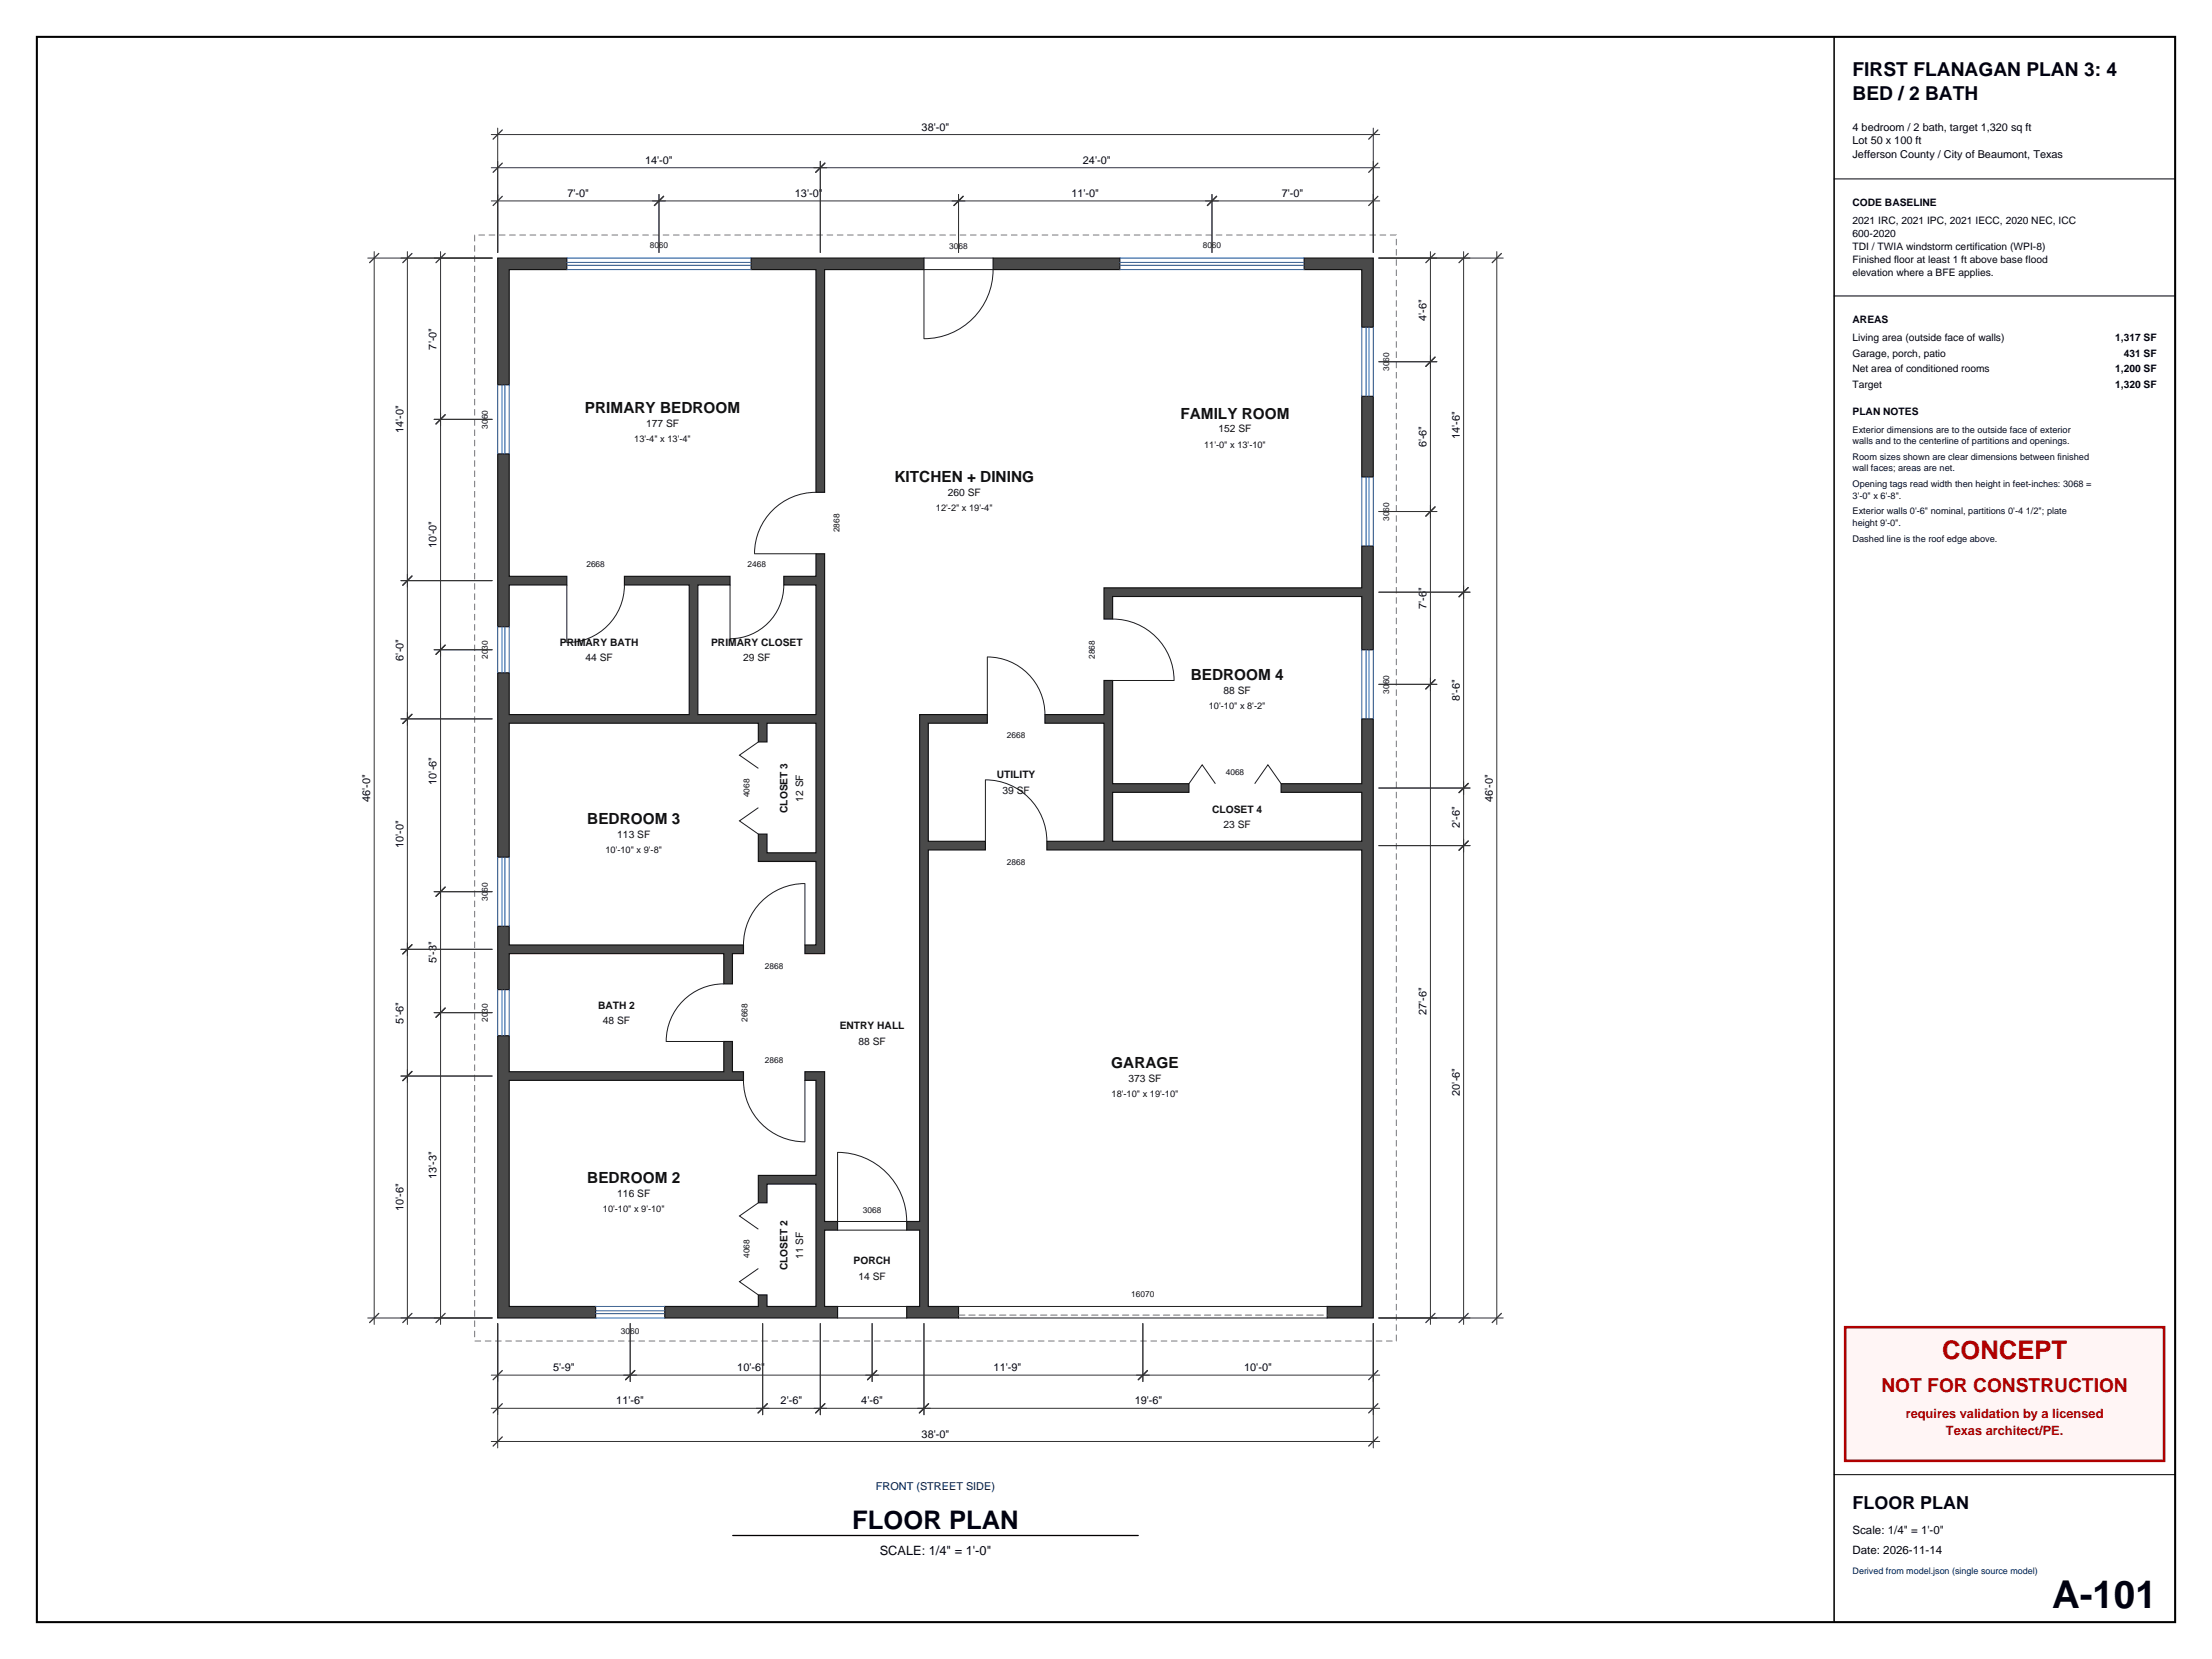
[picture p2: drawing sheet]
<svg xmlns="http://www.w3.org/2000/svg" width="610mm" height="457mm" viewBox="0 0 610 457" stroke-linecap="round" stroke-linejoin="round" font-family="sans-serif">
<defs><g id="words">
<text font-size="10.6" fill="#000111" x="565.5" y="443.2">A-101</text>
<text font-size="7.1" fill="#b00000" x="535.2" y="374.6">CONCEPT</text>
<text font-size="7.1" fill="#000111" x="234.9" y="421.4">FLOOR PLAN</text>
<g font-size="5.3" fill="#000111">
<text x="510.5" y="21">FIRST FLANAGAN PLAN 3: 4</text>
<text x="510.5" y="27.6">BED / 2 BATH</text>
</g>
<text font-size="5.3" fill="#b00000" x="518.5" y="383.7">NOT FOR CONSTRUCTION</text>
<text font-size="4.9" fill="#000111" x="510.5" y="415.8">FLOOR PLAN</text>
<g font-size="4.2" fill="#111">
<text x="161.2" y="113.8">PRIMARY BEDROOM</text>
<text x="325.3" y="115.4">FAMILY ROOM</text>
<text x="246.5" y="132.8">KITCHEN + DINING</text>
<text x="328.1" y="187.4">BEDROOM 4</text>
<text x="161.8" y="227.1">BEDROOM 3</text>
<text x="306.3" y="294.3">GARAGE</text>
<text x="161.8" y="326.1">BEDROOM 2</text>
</g>
<g font-size="3.5" fill="#b00000">
<text x="525.2" y="390.8">requires validation by a licensed</text>
<text x="536.3" y="395.6">Texas architect/PE.</text>
</g>
<text font-size="3.5" fill="#000111" x="242.4" y="428.5">SCALE: 1/4&quot; = 1'-0&quot;</text>
<g font-size="3.2" fill="#000111">
<text x="510.5" y="422.8">Scale: 1/4&quot; = 1'-0&quot;</text>
<text x="510.5" y="428.4">Date: 2026-11-14</text>
</g>
<g font-size="3" fill="#000111">
<text x="254" y="36">38'-0&quot;</text>
<text x="510.5" y="36">4 bedroom / 2 bath, target 1,320 sq ft</text>
<text x="510.5" y="39.8">Lot 50 x 100 ft</text>
<text x="177.8" y="45.1">14'-0&quot;</text>
<text x="298.4" y="45.1">24'-0&quot;</text>
<text x="510.5" y="43.6">Jefferson County / City of Beaumont, Texas</text>
<text x="156.4" y="54.3">7'-0&quot;</text>
<text x="219.1" y="54.3">13'-0&quot;</text>
<text x="295.3" y="54.3">11'-0&quot;</text>
<text x="353.2" y="54.3">7'-0&quot;</text>
<text x="393.1" y="88.4" transform="rotate(-90 393.1 88.4)">4'-6&quot;</text>
<text x="120.3" y="96.3" transform="rotate(-90 120.3 96.3)">7'-0&quot;</text>
<text x="111.2" y="119.4" transform="rotate(-90 111.2 119.4)">14'-0&quot;</text>
<text x="393.1" y="123.3" transform="rotate(-90 393.1 123.3)">6'-6&quot;</text>
<text x="402.3" y="121" transform="rotate(-90 402.3 121)">14'-6&quot;</text>
<text x="120.3" y="151.1" transform="rotate(-90 120.3 151.1)">10'-0&quot;</text>
<text x="393.1" y="167.8" transform="rotate(-90 393.1 167.8)">7'-6&quot;</text>
<text x="111.2" y="182.1" transform="rotate(-90 111.2 182.1)">6'-0&quot;</text>
<text x="402.3" y="193.2" transform="rotate(-90 402.3 193.2)">8'-6&quot;</text>
<text x="102" y="221" transform="rotate(-90 102 221)">46'-0&quot;</text>
<text x="120.3" y="216.2" transform="rotate(-90 120.3 216.2)">10'-6&quot;</text>
<text x="411.4" y="221" transform="rotate(-90 411.4 221)">46'-0&quot;</text>
<text x="111.2" y="233.7" transform="rotate(-90 111.2 233.7)">10'-0&quot;</text>
<text x="402.3" y="228.1" transform="rotate(-90 402.3 228.1)">2'-6&quot;</text>
<text x="120.3" y="265.4" transform="rotate(-90 120.3 265.4)">5'-3&quot;</text>
<text x="393.1" y="279.7" transform="rotate(-90 393.1 279.7)">27'-6&quot;</text>
<text x="111.2" y="282.1" transform="rotate(-90 111.2 282.1)">5'-6&quot;</text>
<text x="402.3" y="302" transform="rotate(-90 402.3 302)">20'-6&quot;</text>
<text x="120.3" y="325" transform="rotate(-90 120.3 325)">13'-3&quot;</text>
<text x="111.2" y="333.7" transform="rotate(-90 111.2 333.7)">10'-6&quot;</text>
<text x="152.4" y="377.9">5'-9&quot;</text>
<text x="203.2" y="377.9">10'-6&quot;</text>
<text x="273.8" y="377.9">11'-9&quot;</text>
<text x="342.9" y="377.9">10'-0&quot;</text>
<text x="169.9" y="387">11'-6&quot;</text>
<text x="215.1" y="387">2'-6&quot;</text>
<text x="237.4" y="387">4'-6&quot;</text>
<text x="312.7" y="387">19'-6&quot;</text>
<text x="254" y="396.2">38'-0&quot;</text>
</g>
<text font-size="3" fill="#000555" x="241.4" y="410.5">FRONT (STREET SIDE)</text>
<g font-size="2.8" fill="#000111">
<text x="510.5" y="56.7">CODE BASELINE</text>
<text x="510.5" y="61.8">2021 IRC, 2021 IPC, 2021 IECC, 2020 NEC, ICC</text>
<text x="510.5" y="65.3">600-2020</text>
<text x="510.5" y="68.9">TDI / TWIA windstorm certification (WPI-8)</text>
<text x="510.5" y="72.4">Finished floor at least 1 ft above base flood</text>
<text x="510.5" y="76">elevation where a BFE applies.</text>
<text x="510.5" y="88.9">AREAS</text>
<text x="510.5" y="94">Living area (outside face of walls)</text>
<text x="582.9" y="94">1,317 SF</text>
<text x="510.5" y="98.3">Garage, porch, patio</text>
<text x="585.3" y="98.3">431 SF</text>
<text x="510.5" y="102.6">Net area of conditioned rooms</text>
<text x="510.5" y="107">Target</text>
<text x="582.9" y="102.6">1,200 SF</text>
<text x="582.9" y="107">1,320 SF</text>
<text x="510.5" y="114.3">PLAN NOTES</text>
</g>
<g font-size="2.8" fill="#111">
<text x="178.1" y="117.6">177 SF</text>
<text x="335.8" y="119.2">152 SF</text>
<text x="261.2" y="136.6">260 SF</text>
<text x="154.3" y="177.9">PRIMARY BATH</text>
<text x="196" y="177.9">PRIMARY CLOSET</text>
<text x="161.4" y="182.2">44 SF</text>
<text x="204.8" y="182.2">29 SF</text>
<text x="337.2" y="191.2">88 SF</text>
<text x="274.7" y="214.4">UTILITY</text>
<text x="221.3" y="220.9" transform="rotate(-90 221.3 220.9)">12 SF</text>
<text x="276.3" y="218.8">39 SF</text>
<text x="217" y="224.1" transform="rotate(-90 217 224.1)">CLOSET 3</text>
<text x="334.1" y="224">CLOSET 4</text>
<text x="170.1" y="230.9">113 SF</text>
<text x="337.2" y="228.3">23 SF</text>
<text x="164.8" y="277.9">BATH 2</text>
<text x="166.1" y="282.3">48 SF</text>
<text x="231.4" y="283.7">ENTRY HALL</text>
<text x="236.6" y="288">88 SF</text>
<text x="311" y="298.2">373 SF</text>
<text x="170.1" y="329.9">116 SF</text>
<text x="221.3" y="346.9" transform="rotate(-90 221.3 346.9)">11 SF</text>
<text x="217" y="350.1" transform="rotate(-90 217 350.1)">CLOSET 2</text>
<text x="235.3" y="348.4">PORCH</text>
<text x="236.6" y="352.7">14 SF</text>
</g>
<g font-size="2.5" fill="#000333">
<text x="510.5" y="119.3">Exterior dimensions are to the outside face of exterior</text>
<text x="510.5" y="122.4">walls and to the centerline of partitions and openings.</text>
<text x="510.5" y="126.8">Room sizes shown are clear dimensions between finished</text>
<text x="510.5" y="129.9">wall faces; areas are net.</text>
<text x="510.5" y="134.3">Opening tags read width then height in feet-inches: 3068 =</text>
<text x="510.5" y="137.4">3'-0&quot; x 6'-8&quot;.</text>
<text x="510.5" y="141.8">Exterior walls 0'-6&quot; nominal, partitions 0'-4 1/2&quot;; plate</text>
<text x="510.5" y="144.9">height 9'-0&quot;.</text>
<text x="510.5" y="149.3">Dashed line is the roof edge above.</text>
</g>
<g font-size="2.5" fill="#111">
<text x="174.8" y="121.8">13'-4&quot; x 13'-4&quot;</text>
<text x="331.8" y="123.4">11'-0&quot; x 13'-10&quot;</text>
<text x="257.9" y="140.8">12'-2&quot; x 19'-4&quot;</text>
<text x="333.1" y="195.4">10'-10&quot; x 8'-2&quot;</text>
<text x="166.9" y="235.1">10'-10&quot; x 9'-8&quot;</text>
<text x="306.3" y="302.4">18'-10&quot; x 19'-10&quot;</text>
<text x="166.1" y="334.1">10'-10&quot; x 9'-10&quot;</text>
</g>
<text font-size="2.5" fill="#000555" x="510.5" y="433.7">Derived from model.json (single source model)</text>
<g font-size="2.3" fill="#111">
<text x="179.1" y="68.4">8060</text>
<text x="261.6" y="68.6">3068</text>
<text x="331.5" y="68.4">8060</text>
<text x="382.8" y="102.2" transform="rotate(-90 382.8 102.2)">3060</text>
<text x="134.4" y="118.1" transform="rotate(-90 134.4 118.1)">3060</text>
<text x="382.8" y="143.5" transform="rotate(-90 382.8 143.5)">3060</text>
<text x="231.4" y="146.7" transform="rotate(-90 231.4 146.7)">2868</text>
<text x="161.6" y="156.4">2668</text>
<text x="206" y="156.4">2468</text>
<text x="134.4" y="181.6" transform="rotate(-90 134.4 181.6)">2030</text>
<text x="301.8" y="181.6" transform="rotate(-90 301.8 181.6)">2868</text>
<text x="382.8" y="191.1" transform="rotate(-90 382.8 191.1)">3060</text>
<text x="277.5" y="203.4">2668</text>
<text x="337.8" y="213.5">4068</text>
<text x="206.5" y="219.7" transform="rotate(-90 206.5 219.7)">4068</text>
<text x="277.5" y="238.4">2868</text>
<text x="134.4" y="248.3" transform="rotate(-90 134.4 248.3)">3060</text>
<text x="210.8" y="266.9">2868</text>
<text x="134.4" y="281.6" transform="rotate(-90 134.4 281.6)">2030</text>
<text x="206" y="281.6" transform="rotate(-90 206 281.6)">2668</text>
<text x="210.8" y="292.9">2868</text>
<text x="237.8" y="334.2">3068</text>
<text x="206.5" y="346.7" transform="rotate(-90 206.5 346.7)">4068</text>
<text x="311.8" y="357.6">16070</text>
<text x="171.1" y="367.6">3060</text>
</g>
</g></defs>
<path d="M10.2 10.2h589.2v436.8h-589.2z" fill="none" stroke="#000" stroke-width=".56"/>
<path d="M505.5 10.2v436.8" fill="none" stroke="#000" stroke-width=".42"/>
<path d="M505.5 49.3h93.9M505.5 81.6h93.9" fill="none" stroke="#000" stroke-width=".28"/>
<path d="M508.5 365.8h87.9v36.8h-87.9z" fill-rule="evenodd" fill="#fff5f5" stroke="#b00000" stroke-width=".71" stroke-linecap="butt"/>
<path d="M505.5 406.4h93.9" fill="none" stroke="#000" stroke-width=".28"/>
<g fill="#4a4a4a" stroke="#111" stroke-width=".32">
<path d="M253.4 196.9h18.7v2.4h-16.3v32.6h15.8v2.3h-15.8v125.8h8.4v3.2h-14.3v-3.2h3.5v-21h-3.5v-2.4h3.5z" fill-rule="evenodd"/>
<path d="M288 196.9h16.2v-9.4h2.4v28.5h21.1v2.4h-21.1v13.5h68.7v-13.5h-22.2v-2.4h22.2v-17.9h3.2v165.1h-12.7v-3.2h9.5v-125.8h-86.8v-2.3h15.7v-32.6h-16.2z" fill-rule="evenodd"/>
<path d="M304.2 162h71.1v-11.5h3.2v28.6h-3.2v-14.7h-68.7v6.2h-2.4z" fill-rule="evenodd"/>
<path d="M359.4 71.1h19.1v19.1h-3.2v-15.9h-15.9z" fill-rule="evenodd"/>
<path d="M375.3 109.2h3.2v22.2h-3.2z" fill-rule="evenodd"/>
<path d="M207 71.1h47.6v3.2h-27.3v61.4h-2.4v-61.4h-17.9z" fill-rule="evenodd"/>
<path d="M273.7 71.1h34.9v3.2h-34.9z" fill-rule="evenodd"/>
<path d="M137.2 71.1h19v3.2h-15.9v31.7h-3.1z" fill-rule="evenodd"/>
<path d="M137.2 125.1h3.1v33.7h15.9v2.4h-15.9v11.5h-3.1z" fill-rule="evenodd"/>
<path d="M137.2 185.4h3.1v11.5h49.6v-35.7h-17.8v-2.4h29.1v2.4h-8.9v35.7h32.6v-35.7h-8.9v-2.4h8.9v-6.2h2.4v110.2h-5.5v-2.4h3.1v-23h-15.9v-7.5h2.4v5.1h13.5v-35.7h-13.5v5.2h-2.4v-5.2h-68.7v36.9h-3.1z" fill-rule="evenodd"/>
<path d="M137.2 255.3h3.1v5.1h64.6v2.4h-3v8.3h-2.4v-8.3h-59.2v9.9h-3.1z" fill-rule="evenodd"/>
<path d="M137.2 285.4h3.1v10h59.2v-8.4h2.4v8.4h3v2.3h-64.6v62.3h23.8v3.2h-26.9z" fill-rule="evenodd"/>
<path d="M221.8 295.4h5.5v41.2h3.5v2.4h-3.5v21h3.5v3.2h-47.6v-3.2h25.8v-3.1h2.4v3.1h13.5v-33.7h-13.5v5.2h-2.4v-7.6h15.9v-26.2h-3.1z" fill-rule="evenodd"/>
</g>
<g fill="none" stroke="#1d1d1d" stroke-width=".28">
<path d="M254.6 74.3h19.1a19.1 19.1 0 0 1-19.1 19zM254.6 71.1h19.1M224.9 135.7a16.9 16.9 0 0 0-17 16.9h17M156.2 161.2v15.9a15.9 15.9 0 0 0 15.9-15.9M201.2 161.2v14.8a14.8 14.8 0 0 0 14.8-14.8M306.6 170.6a16.9 16.9 0 0 1 17 16.9h-17M272.1 196.9v-15.8a15.9 15.9 0 0 1 15.9 15.8M209 204.5l-5.2 3.6 5.2 3.7M327.7 216l3.6-5.2 3.6 5.2M345.8 216l3.6-5.2 3.7 5.2M209 222.6l-5.2 3.6 5.2 3.7M271.6 231.9v-17a16.9 16.9 0 0 1 16.9 17"/>
<path d="M199.5 271.1a15.9 15.9 0 0 0-15.9 15.9h15.9M204.9 260.4a16.9 16.9 0 0 1 16.9-16.9v16.9M204.9 297.7a16.9 16.9 0 0 0 16.9 17v-17M230.8 317.6a19 19 0 0 1 19.1 19h-19.1zM209 331.5l-5.2 3.6 5.2 3.7M230.8 339h19.1M209 349.6l-5.2 3.6 5.2 3.7M230.8 363.2h19.1M230.8 360h19.1M264.2 363.2h101.6M264.2 360h101.6"/>
</g>
<path d="M264.2 362.4h101.6" fill="none" stroke="#777" stroke-width=".28" stroke-dasharray="1.8 1.1"/>
<g fill="none" stroke="#1558a6" stroke-width=".28">
<path d="M156.2 71.1h50.8M156.2 74.3h50.8M156.2 72.3h50.8M156.2 73.1h50.8M308.6 71.1h50.8M308.6 74.3h50.8M308.6 72.3h50.8M308.6 73.1h50.8M375.3 90.2v19M376.5 90.2v19M377.3 90.2v19M378.5 90.2v19"/>
<path d="M137.2 106v19.1M138.4 106v19.1M139.1 106v19.1M140.3 106v19.1M375.3 131.4v19.1M376.5 131.4v19.1M377.3 131.4v19.1M378.5 131.4v19.1M137.2 172.7v12.7M138.4 172.7v12.7M139.1 172.7v12.7M140.3 172.7v12.7"/>
<path d="M375.3 179.1v19M376.5 179.1v19M377.3 179.1v19M378.5 179.1v19M137.2 236.2v19.1M138.4 236.2v19.1M139.1 236.2v19.1M140.3 236.2v19.1M137.2 272.7v12.7M138.4 272.7v12.7M139.1 272.7v12.7M140.3 272.7v12.7"/>
<path d="M164.1 363.2h19.1M164.1 360h19.1M164.1 362h19.1M164.1 361.2h19.1"/>
</g>
<path d="M130.8 64.8h254v304.8h-254z" fill="none" stroke="#777" stroke-width=".28" stroke-dasharray="1.8 1.1" stroke-linecap="butt"/>
<g fill="none" stroke="#333" stroke-width=".28">
<path d="M135.4 37.1h244.8M137.2 35.3v34.3M378.5 35.3v34.3M135.4 55.4h244.8M135.4 46.2h244.8M181.6 53.6v16M226.1 44.4v25.2M264.2 53.6v16M334 53.6v16M101.3 71.1h34.3M103.1 69.3v295.7M112.3 69.3v295.7"/>
<path d="M121.4 69.3v295.7M380 71.1h34.3M394.2 69.3v295.7M403.4 69.3v295.7M412.5 69.3v295.7M380 99.7h16M119.6 115.6h16M380 141h16M110.5 160h25.1M119.6 179.1h16M380 163.2h25.1M110.5 198.1h25.1"/>
<path d="M380 188.6h16M380 217.2h25.1M380 233h25.1M119.6 245.7h16M110.5 261.6h25.1M119.6 279.1h16M110.5 296.5h25.1M101.3 363.2h34.3M135.4 379h244.8M137.2 364.7v34.3M173.7 364.7v16M210.2 364.7v25.2"/>
<path d="M226.1 364.7v25.2M240.3 364.7v16M254.6 364.7v25.2M315 364.7v16M378.5 364.7v34.3M380 363.2h34.3M135.4 388.1h244.8M135.4 397.3h244.8"/>
</g>
<g fill="none" stroke="#333" stroke-width=".35">
<path d="M138.4 35.8l-2.5 2.6M379.7 35.8l-2.5 2.6M138.4 54.1l-2.5 2.5M138.4 45l-2.5 2.5M182.9 54.1l-2.6 2.5M227.3 45l-2.5 2.5M265.4 54.1l-2.5 2.5M335.3 54.1l-2.6 2.5M379.7 54.1l-2.5 2.5M379.7 45l-2.5 2.5M104.4 69.8l-2.5 2.6M113.5 69.8l-2.5 2.6"/>
<path d="M122.7 69.8l-2.6 2.6M395.5 69.8l-2.6 2.6M404.6 69.8l-2.5 2.6M413.8 69.8l-2.6 2.6M395.5 98.4l-2.6 2.6M122.7 114.3l-2.6 2.5M395.5 139.7l-2.6 2.5M113.5 158.7l-2.5 2.6M122.7 177.8l-2.6 2.5M404.6 161.9l-2.5 2.6M113.5 196.8l-2.5 2.6M395.5 187.3l-2.6 2.6"/>
<path d="M404.6 215.9l-2.5 2.5M404.6 231.8l-2.5 2.5M122.7 244.5l-2.6 2.5M113.5 260.3l-2.5 2.6M122.7 277.8l-2.6 2.6M113.5 295.3l-2.5 2.5M104.4 361.9l-2.5 2.6M113.5 361.9l-2.5 2.6M122.7 361.9l-2.6 2.6M138.4 377.7l-2.5 2.5M174.9 377.7l-2.5 2.5M241.6 377.7l-2.5 2.5"/>
<path d="M316.2 377.7l-2.5 2.5M379.7 377.7l-2.5 2.5M395.5 361.9l-2.6 2.6M404.6 361.9l-2.5 2.6M413.8 361.9l-2.6 2.6M138.4 386.8l-2.5 2.6M138.4 396l-2.5 2.5M211.5 386.8l-2.6 2.6M227.3 386.8l-2.5 2.6M255.9 386.8l-2.5 2.6M379.7 386.8l-2.5 2.6M379.7 396l-2.5 2.5"/>
</g>
<path d="M201.9 423.2h111.8" fill="none" stroke="#000" stroke-width=".35"/>
<use href="#words"/>
</svg>
